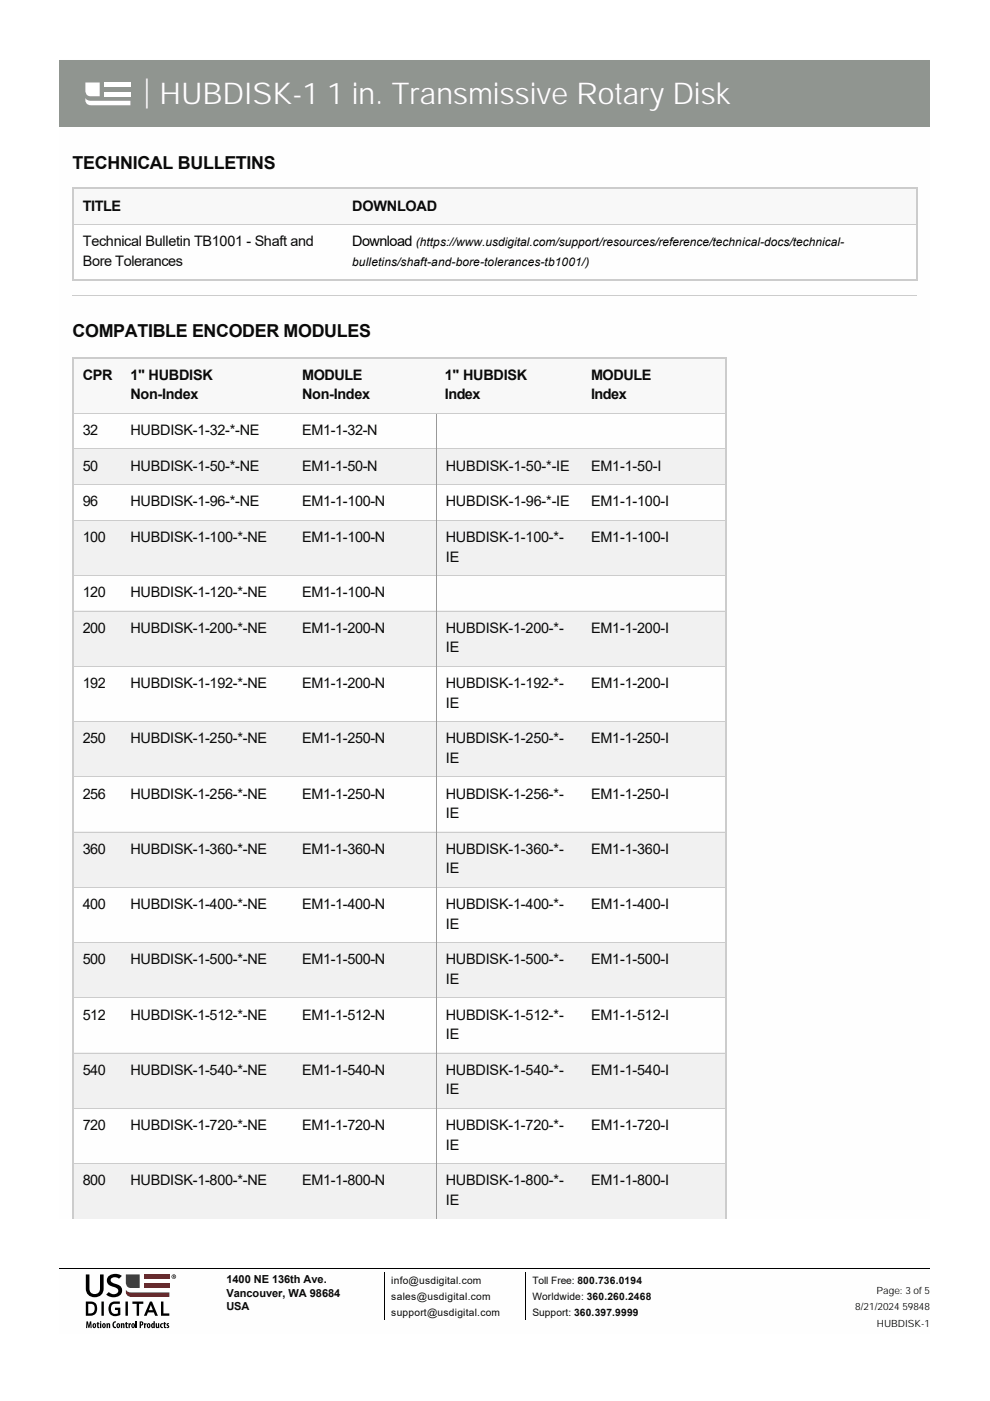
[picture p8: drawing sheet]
<svg xmlns="http://www.w3.org/2000/svg" width="210mm" height="297mm" viewBox="0 0 210 297" stroke-linecap="round" stroke-linejoin="round" font-family="sans-serif">
<defs><g id="words">
<text font-size="6.3" fill="#fff" x="30.3" y="21.4">| HUBDISK-1 1 in. Transmissive Rotary Disk</text>
<g font-size="3.8" fill="#0a0a0a">
<text x="15.4" y="35.8">TECHNICAL BULLETINS</text>
<text x="15.4" y="71.5">COMPATIBLE ENCODER MODULES</text>
</g>
<g font-size="3.1" fill="#0a0a0a">
<text x="17.6" y="44.6">TITLE</text>
<text x="74.7" y="44.6">DOWNLOAD</text>
<text x="17.6" y="52.2">Technical Bulletin TB1001 ­ Shaft and</text>
<text x="17.6" y="56.4">Bore Tolerances</text>
<text x="17.6" y="80.5">CPR</text>
<text x="27.7" y="80.5">1&quot; HUBDISK</text>
<text x="64.1" y="80.5">MODULE</text>
<text x="94.3" y="80.5">1&quot; HUBDISK</text>
<text x="125.3" y="80.5">MODULE</text>
<text x="27.7" y="84.6">Non­Index</text>
<text x="64.1" y="84.6">Non­Index</text>
<text x="94.3" y="84.6">Index</text>
<text x="125.3" y="84.6">Index</text>
<text x="17.6" y="92.2">32</text>
<text x="27.7" y="92.2">HUBDISK­1­32­*­NE</text>
<text x="64.1" y="92.2">EM1­1­32­N</text>
<text x="17.6" y="99.8">50</text>
<text x="27.7" y="99.8">HUBDISK­1­50­*­NE</text>
<text x="64.1" y="99.8">EM1­1­50­N</text>
<text x="94.5" y="99.8">HUBDISK­1­50­*­IE</text>
<text x="125.3" y="99.8">EM1­1­50­I</text>
<text x="17.6" y="107.4">96</text>
<text x="27.7" y="107.4">HUBDISK­1­96­*­NE</text>
<text x="64.1" y="107.4">EM1­1­100­N</text>
<text x="94.5" y="107.4">HUBDISK­1­96­*­IE</text>
<text x="125.3" y="107.4">EM1­1­100­I</text>
<text x="17.6" y="114.9">100</text>
<text x="27.7" y="114.9">HUBDISK­1­100­*­NE</text>
<text x="64.1" y="114.9">EM1­1­100­N</text>
<text x="94.5" y="114.9">HUBDISK­1­100­*­</text>
<text x="94.5" y="119.1">IE</text>
<text x="125.3" y="114.9">EM1­1­100­I</text>
<text x="17.6" y="126.6">120</text>
<text x="27.7" y="126.6">HUBDISK­1­120­*­NE</text>
<text x="64.1" y="126.6">EM1­1­100­N</text>
<text x="17.6" y="134.2">200</text>
<text x="27.7" y="134.2">HUBDISK­1­200­*­NE</text>
<text x="64.1" y="134.2">EM1­1­200­N</text>
<text x="94.5" y="134.2">HUBDISK­1­200­*­</text>
<text x="125.3" y="134.2">EM1­1­200­I</text>
<text x="94.5" y="138.3">IE</text>
<text x="17.6" y="145.9">192</text>
<text x="27.7" y="145.9">HUBDISK­1­192­*­NE</text>
<text x="64.1" y="145.9">EM1­1­200­N</text>
<text x="94.5" y="145.9">HUBDISK­1­192­*­</text>
<text x="125.3" y="145.9">EM1­1­200­I</text>
<text x="94.5" y="150.1">IE</text>
<text x="17.6" y="157.6">250</text>
<text x="27.7" y="157.6">HUBDISK­1­250­*­NE</text>
<text x="64.1" y="157.6">EM1­1­250­N</text>
<text x="94.5" y="157.6">HUBDISK­1­250­*­</text>
<text x="94.5" y="161.8">IE</text>
<text x="125.3" y="157.6">EM1­1­250­I</text>
<text x="17.6" y="169.3">256</text>
<text x="27.7" y="169.3">HUBDISK­1­256­*­NE</text>
<text x="64.1" y="169.3">EM1­1­250­N</text>
<text x="94.5" y="169.3">HUBDISK­1­256­*­</text>
<text x="94.5" y="173.5">IE</text>
<text x="125.3" y="169.3">EM1­1­250­I</text>
<text x="17.6" y="181">360</text>
<text x="27.7" y="181">HUBDISK­1­360­*­NE</text>
<text x="64.1" y="181">EM1­1­360­N</text>
<text x="94.5" y="181">HUBDISK­1­360­*­</text>
<text x="94.5" y="185.2">IE</text>
<text x="125.3" y="181">EM1­1­360­I</text>
<text x="17.6" y="192.8">400</text>
<text x="27.7" y="192.8">HUBDISK­1­400­*­NE</text>
<text x="64.1" y="192.8">EM1­1­400­N</text>
<text x="94.5" y="192.8">HUBDISK­1­400­*­</text>
<text x="94.5" y="196.9">IE</text>
<text x="125.3" y="192.8">EM1­1­400­I</text>
<text x="17.6" y="204.5">500</text>
<text x="27.7" y="204.5">HUBDISK­1­500­*­NE</text>
<text x="64.1" y="204.5">EM1­1­500­N</text>
<text x="94.5" y="204.5">HUBDISK­1­500­*­</text>
<text x="94.5" y="208.6">IE</text>
<text x="125.3" y="204.5">EM1­1­500­I</text>
<text x="17.6" y="216.2">512</text>
<text x="27.7" y="216.2">HUBDISK­1­512­*­NE</text>
<text x="64.1" y="216.2">EM1­1­512­N</text>
<text x="94.5" y="216.2">HUBDISK­1­512­*­</text>
<text x="94.5" y="220.3">IE</text>
<text x="125.3" y="216.2">EM1­1­512­I</text>
<text x="17.6" y="227.9">540</text>
<text x="27.7" y="227.9">HUBDISK­1­540­*­NE</text>
<text x="64.1" y="227.9">EM1­1­540­N</text>
<text x="94.5" y="227.9">HUBDISK­1­540­*­</text>
<text x="125.3" y="227.9">EM1­1­540­I</text>
<text x="94.5" y="232">IE</text>
<text x="17.6" y="239.6">720</text>
<text x="27.7" y="239.6">HUBDISK­1­720­*­NE</text>
<text x="64.1" y="239.6">EM1­1­720­N</text>
<text x="94.5" y="239.6">HUBDISK­1­720­*­</text>
<text x="125.3" y="239.6">EM1­1­720­I</text>
<text x="94.5" y="243.7">IE</text>
<text x="17.6" y="251.3">800</text>
<text x="27.7" y="251.3">HUBDISK­1­800­*­NE</text>
<text x="64.1" y="251.3">EM1­1­800­N</text>
<text x="94.5" y="251.3">HUBDISK­1­800­*­</text>
<text x="125.3" y="251.3">EM1­1­800­I</text>
<text x="94.5" y="255.5">IE</text>
</g>
<text font-size="3.1" x="74.7" y="52.2">Download</text>
<g font-size="2.5">
<text x="88.2" y="52.2">(https://www.usdigital.com/support/resources/reference/technical­docs/technical-</text>
<text x="74.7" y="56.4">bulletins/shaft­and­bore­tolerances­tb1001/)</text>
</g>
<g font-size="2.3" fill="#0a0a0a">
<text x="48" y="272.1">1400 NE 136th Ave.</text>
<text x="48" y="274.9">Vancouver, WA 98684</text>
<text x="48" y="277.8">USA</text>
</g>
<g font-size="2.2" fill="#0a0a0a">
<text x="83" y="272.2">info@usdigital.com</text>
<text x="83" y="275.7">sales@usdigital.com</text>
<text x="112.9" y="272.2">Toll Free: 800.736.0194</text>
<text x="112.9" y="275.7">Worldwide: 360.260.2468</text>
<text x="83" y="279.1">support@usdigital.com</text>
<text x="112.9" y="279.1">Support: 360.397.9999</text>
</g>
<g font-size="2.1">
<text x="185.9" y="274.3">Page: 3 of 5</text>
<text x="181.3" y="277.8">8/21/2024 59848</text>
<text x="185.9" y="281.4">HUBDISK-1</text>
</g>
</g></defs>
<path d="M12.7 26.8h184.5v231.6h-184.5z" fill-rule="evenodd" fill="#fefefe"/>
<path d="M15.4 26.9h179.1" fill="none" stroke="#ccc" stroke-width=".21"/>
<g fill="#f8f8f8">
<path d="M15.6 40h57.3v7.5h-57.3z" fill-rule="evenodd"/>
<path d="M72.9 40h121.4v7.5h-121.4z" fill-rule="evenodd"/>
</g>
<g fill="#fefefe">
<path d="M15.6 47.5h57.3v11.9h-57.3z" fill-rule="evenodd"/>
<path d="M72.9 47.5h121.4v11.9h-121.4z" fill-rule="evenodd"/>
</g>
<path d="M15.4 47.6h179.1M15.4 62.6h179.1" fill="none" stroke="#ccc" stroke-width=".21"/>
<path d="M15.4 40h179.1M15.6 39.8v19.8M194.3 39.8v19.8M15.4 59.4h179.1" fill="none" stroke="#ccc" stroke-width=".36"/>
<g fill="#f8f8f8">
<path d="M15.6 75.8h10.3v11.7h-10.3z" fill-rule="evenodd"/>
<path d="M25.9 75.8h36.3v11.7h-36.3z" fill-rule="evenodd"/>
<path d="M62.2 75.8h30.3v11.7h-30.3z" fill-rule="evenodd"/>
<path d="M92.5 75.8h31v11.7h-31z" fill-rule="evenodd"/>
<path d="M123.5 75.8h30.5v11.7h-30.5z" fill-rule="evenodd"/>
</g>
<g fill="#fefefe">
<path d="M15.6 87.5h10.3v7.6h-10.3z" fill-rule="evenodd"/>
<path d="M25.9 87.5h36.3v7.6h-36.3z" fill-rule="evenodd"/>
<path d="M62.2 87.5h30.3v7.6h-30.3z" fill-rule="evenodd"/>
<path d="M92.5 87.5h31v7.6h-31z" fill-rule="evenodd"/>
<path d="M123.5 87.5h30.5v7.6h-30.5z" fill-rule="evenodd"/>
<path d="M15.6 95.1h10.3v7.6h-10.3z" fill-rule="evenodd"/>
</g>
<path d="M15.6 95.1h10.3v7.6h-10.3z" fill-rule="evenodd" fill="#f1f1f1"/>
<path d="M25.9 95.1h36.3v7.6h-36.3z" fill-rule="evenodd" fill="#fefefe"/>
<path d="M25.9 95.1h36.3v7.6h-36.3z" fill-rule="evenodd" fill="#f1f1f1"/>
<path d="M62.2 95.1h30.3v7.6h-30.3z" fill-rule="evenodd" fill="#fefefe"/>
<path d="M62.2 95.1h30.3v7.6h-30.3z" fill-rule="evenodd" fill="#f1f1f1"/>
<path d="M92.5 95.1h31v7.6h-31z" fill-rule="evenodd" fill="#fefefe"/>
<path d="M92.5 95.1h31v7.6h-31z" fill-rule="evenodd" fill="#f1f1f1"/>
<path d="M123.5 95.1h30.5v7.6h-30.5z" fill-rule="evenodd" fill="#fefefe"/>
<path d="M123.5 95.1h30.5v7.6h-30.5z" fill-rule="evenodd" fill="#f1f1f1"/>
<g fill="#fefefe">
<path d="M15.6 102.7h10.3v7.5h-10.3z" fill-rule="evenodd"/>
<path d="M25.9 102.7h36.3v7.5h-36.3z" fill-rule="evenodd"/>
<path d="M62.2 102.7h30.3v7.5h-30.3z" fill-rule="evenodd"/>
<path d="M92.5 102.7h31v7.5h-31z" fill-rule="evenodd"/>
<path d="M123.5 102.7h30.5v7.5h-30.5z" fill-rule="evenodd"/>
<path d="M15.6 110.2h10.3v11.7h-10.3z" fill-rule="evenodd"/>
</g>
<path d="M15.6 110.2h10.3v11.7h-10.3z" fill-rule="evenodd" fill="#f1f1f1"/>
<path d="M25.9 110.2h36.3v11.7h-36.3z" fill-rule="evenodd" fill="#fefefe"/>
<path d="M25.9 110.2h36.3v11.7h-36.3z" fill-rule="evenodd" fill="#f1f1f1"/>
<path d="M62.2 110.2h30.3v11.7h-30.3z" fill-rule="evenodd" fill="#fefefe"/>
<path d="M62.2 110.2h30.3v11.7h-30.3z" fill-rule="evenodd" fill="#f1f1f1"/>
<path d="M92.5 110.2h31v11.7h-31z" fill-rule="evenodd" fill="#fefefe"/>
<path d="M92.5 110.2h31v11.7h-31z" fill-rule="evenodd" fill="#f1f1f1"/>
<path d="M123.5 110.2h30.5v11.7h-30.5z" fill-rule="evenodd" fill="#fefefe"/>
<path d="M123.5 110.2h30.5v11.7h-30.5z" fill-rule="evenodd" fill="#f1f1f1"/>
<g fill="#fefefe">
<path d="M15.6 121.9h10.3v7.6h-10.3z" fill-rule="evenodd"/>
<path d="M25.9 121.9h36.3v7.6h-36.3z" fill-rule="evenodd"/>
<path d="M62.2 121.9h30.3v7.6h-30.3z" fill-rule="evenodd"/>
<path d="M92.5 121.9h31v7.6h-31z" fill-rule="evenodd"/>
<path d="M123.5 121.9h30.5v7.6h-30.5z" fill-rule="evenodd"/>
<path d="M15.6 129.5h10.3v11.7h-10.3z" fill-rule="evenodd"/>
</g>
<path d="M15.6 129.5h10.3v11.7h-10.3z" fill-rule="evenodd" fill="#f1f1f1"/>
<path d="M25.9 129.5h36.3v11.7h-36.3z" fill-rule="evenodd" fill="#fefefe"/>
<path d="M25.9 129.5h36.3v11.7h-36.3z" fill-rule="evenodd" fill="#f1f1f1"/>
<path d="M62.2 129.5h30.3v11.7h-30.3z" fill-rule="evenodd" fill="#fefefe"/>
<path d="M62.2 129.5h30.3v11.7h-30.3z" fill-rule="evenodd" fill="#f1f1f1"/>
<path d="M92.5 129.5h31v11.7h-31z" fill-rule="evenodd" fill="#fefefe"/>
<path d="M92.5 129.5h31v11.7h-31z" fill-rule="evenodd" fill="#f1f1f1"/>
<path d="M123.5 129.5h30.5v11.7h-30.5z" fill-rule="evenodd" fill="#fefefe"/>
<path d="M123.5 129.5h30.5v11.7h-30.5z" fill-rule="evenodd" fill="#f1f1f1"/>
<g fill="#fefefe">
<path d="M15.6 141.2h10.3v11.7h-10.3z" fill-rule="evenodd"/>
<path d="M25.9 141.2h36.3v11.7h-36.3z" fill-rule="evenodd"/>
<path d="M62.2 141.2h30.3v11.7h-30.3z" fill-rule="evenodd"/>
<path d="M92.5 141.2h31v11.7h-31z" fill-rule="evenodd"/>
<path d="M123.5 141.2h30.5v11.7h-30.5z" fill-rule="evenodd"/>
<path d="M15.6 152.9h10.3v11.7h-10.3z" fill-rule="evenodd"/>
</g>
<path d="M15.6 152.9h10.3v11.7h-10.3z" fill-rule="evenodd" fill="#f1f1f1"/>
<path d="M25.9 152.9h36.3v11.7h-36.3z" fill-rule="evenodd" fill="#fefefe"/>
<path d="M25.9 152.9h36.3v11.7h-36.3z" fill-rule="evenodd" fill="#f1f1f1"/>
<path d="M62.2 152.9h30.3v11.7h-30.3z" fill-rule="evenodd" fill="#fefefe"/>
<path d="M62.2 152.9h30.3v11.7h-30.3z" fill-rule="evenodd" fill="#f1f1f1"/>
<path d="M92.5 152.9h31v11.7h-31z" fill-rule="evenodd" fill="#fefefe"/>
<path d="M92.5 152.9h31v11.7h-31z" fill-rule="evenodd" fill="#f1f1f1"/>
<path d="M123.5 152.9h30.5v11.7h-30.5z" fill-rule="evenodd" fill="#fefefe"/>
<path d="M123.5 152.9h30.5v11.7h-30.5z" fill-rule="evenodd" fill="#f1f1f1"/>
<g fill="#fefefe">
<path d="M15.6 164.6h10.3v11.8h-10.3z" fill-rule="evenodd"/>
<path d="M25.9 164.6h36.3v11.8h-36.3z" fill-rule="evenodd"/>
<path d="M62.2 164.6h30.3v11.8h-30.3z" fill-rule="evenodd"/>
<path d="M92.5 164.6h31v11.8h-31z" fill-rule="evenodd"/>
<path d="M123.5 164.6h30.5v11.8h-30.5z" fill-rule="evenodd"/>
<path d="M15.6 176.4h10.3v11.7h-10.3z" fill-rule="evenodd"/>
</g>
<path d="M15.6 176.4h10.3v11.7h-10.3z" fill-rule="evenodd" fill="#f1f1f1"/>
<path d="M25.9 176.4h36.3v11.7h-36.3z" fill-rule="evenodd" fill="#fefefe"/>
<path d="M25.9 176.4h36.3v11.7h-36.3z" fill-rule="evenodd" fill="#f1f1f1"/>
<path d="M62.2 176.4h30.3v11.7h-30.3z" fill-rule="evenodd" fill="#fefefe"/>
<path d="M62.2 176.4h30.3v11.7h-30.3z" fill-rule="evenodd" fill="#f1f1f1"/>
<path d="M92.5 176.4h31v11.7h-31z" fill-rule="evenodd" fill="#fefefe"/>
<path d="M92.5 176.4h31v11.7h-31z" fill-rule="evenodd" fill="#f1f1f1"/>
<path d="M123.5 176.4h30.5v11.7h-30.5z" fill-rule="evenodd" fill="#fefefe"/>
<path d="M123.5 176.4h30.5v11.7h-30.5z" fill-rule="evenodd" fill="#f1f1f1"/>
<g fill="#fefefe">
<path d="M15.6 188.1h10.3v11.7h-10.3z" fill-rule="evenodd"/>
<path d="M25.9 188.1h36.3v11.7h-36.3z" fill-rule="evenodd"/>
<path d="M62.2 188.1h30.3v11.7h-30.3z" fill-rule="evenodd"/>
<path d="M92.5 188.1h31v11.7h-31z" fill-rule="evenodd"/>
<path d="M123.5 188.1h30.5v11.7h-30.5z" fill-rule="evenodd"/>
<path d="M15.6 199.8h10.3v11.7h-10.3z" fill-rule="evenodd"/>
</g>
<path d="M15.6 199.8h10.3v11.7h-10.3z" fill-rule="evenodd" fill="#f1f1f1"/>
<path d="M25.9 199.8h36.3v11.7h-36.3z" fill-rule="evenodd" fill="#fefefe"/>
<path d="M25.9 199.8h36.3v11.7h-36.3z" fill-rule="evenodd" fill="#f1f1f1"/>
<path d="M62.2 199.8h30.3v11.7h-30.3z" fill-rule="evenodd" fill="#fefefe"/>
<path d="M62.2 199.8h30.3v11.7h-30.3z" fill-rule="evenodd" fill="#f1f1f1"/>
<path d="M92.5 199.8h31v11.7h-31z" fill-rule="evenodd" fill="#fefefe"/>
<path d="M92.5 199.8h31v11.7h-31z" fill-rule="evenodd" fill="#f1f1f1"/>
<path d="M123.5 199.8h30.5v11.7h-30.5z" fill-rule="evenodd" fill="#fefefe"/>
<path d="M123.5 199.8h30.5v11.7h-30.5z" fill-rule="evenodd" fill="#f1f1f1"/>
<g fill="#fefefe">
<path d="M15.6 211.5h10.3v11.7h-10.3z" fill-rule="evenodd"/>
<path d="M25.9 211.5h36.3v11.7h-36.3z" fill-rule="evenodd"/>
<path d="M62.2 211.5h30.3v11.7h-30.3z" fill-rule="evenodd"/>
<path d="M92.5 211.5h31v11.7h-31z" fill-rule="evenodd"/>
<path d="M123.5 211.5h30.5v11.7h-30.5z" fill-rule="evenodd"/>
<path d="M15.6 223.2h10.3v11.7h-10.3z" fill-rule="evenodd"/>
</g>
<path d="M15.6 223.2h10.3v11.7h-10.3z" fill-rule="evenodd" fill="#f1f1f1"/>
<path d="M25.9 223.2h36.3v11.7h-36.3z" fill-rule="evenodd" fill="#fefefe"/>
<path d="M25.9 223.2h36.3v11.7h-36.3z" fill-rule="evenodd" fill="#f1f1f1"/>
<path d="M62.2 223.2h30.3v11.7h-30.3z" fill-rule="evenodd" fill="#fefefe"/>
<path d="M62.2 223.2h30.3v11.7h-30.3z" fill-rule="evenodd" fill="#f1f1f1"/>
<path d="M92.5 223.2h31v11.7h-31z" fill-rule="evenodd" fill="#fefefe"/>
<path d="M92.5 223.2h31v11.7h-31z" fill-rule="evenodd" fill="#f1f1f1"/>
<path d="M123.5 223.2h30.5v11.7h-30.5z" fill-rule="evenodd" fill="#fefefe"/>
<path d="M123.5 223.2h30.5v11.7h-30.5z" fill-rule="evenodd" fill="#f1f1f1"/>
<g fill="#fefefe">
<path d="M15.6 234.9h10.3v11.7h-10.3z" fill-rule="evenodd"/>
<path d="M25.9 234.9h36.3v11.7h-36.3z" fill-rule="evenodd"/>
<path d="M62.2 234.9h30.3v11.7h-30.3z" fill-rule="evenodd"/>
<path d="M92.5 234.9h31v11.7h-31z" fill-rule="evenodd"/>
<path d="M123.5 234.9h30.5v11.7h-30.5z" fill-rule="evenodd"/>
<path d="M15.6 246.6h10.3v11.7h-10.3z" fill-rule="evenodd"/>
</g>
<path d="M15.6 246.6h10.3v11.7h-10.3z" fill-rule="evenodd" fill="#f1f1f1"/>
<path d="M25.9 246.6h36.3v11.7h-36.3z" fill-rule="evenodd" fill="#fefefe"/>
<path d="M25.9 246.6h36.3v11.7h-36.3z" fill-rule="evenodd" fill="#f1f1f1"/>
<path d="M62.2 246.6h30.3v11.7h-30.3z" fill-rule="evenodd" fill="#fefefe"/>
<path d="M62.2 246.6h30.3v11.7h-30.3z" fill-rule="evenodd" fill="#f1f1f1"/>
<path d="M92.5 246.6h31v11.7h-31z" fill-rule="evenodd" fill="#fefefe"/>
<path d="M92.5 246.6h31v11.7h-31z" fill-rule="evenodd" fill="#f1f1f1"/>
<path d="M123.5 246.6h30.5v11.7h-30.5z" fill-rule="evenodd" fill="#fefefe"/>
<path d="M123.5 246.6h30.5v11.7h-30.5z" fill-rule="evenodd" fill="#f1f1f1"/>
<g fill="none" stroke="#ccc" stroke-width=".21">
<path d="M15.4 95.2h138.7M15.4 87.6h138.7M15.4 110.3h138.7M15.4 102.8h138.7M15.4 129.6h138.7M15.4 122h138.7M15.4 153h138.7M15.4 141.3h138.7M15.4 176.4h138.7M15.4 164.7h138.7M15.4 199.9h138.7M15.4 188.2h138.7"/>
<path d="M15.4 211.6h138.7M15.4 235h138.7M15.4 223.3h138.7M15.4 246.7h138.7"/>
</g>
<path d="M92.6 87.5v170.9" fill="none" stroke="#999" stroke-width=".21"/>
<path d="M15.4 75.8h138.7M15.6 75.6v182.8M154 75.6v182.8" fill="none" stroke="#ccc" stroke-width=".36"/>
<path d="M12.7 12.7h184.5v14.2h-184.5z" fill-rule="evenodd" fill="#fefefe"/>
<path d="M12.7 12.7h184.5v14.2h-184.5z" fill-rule="evenodd" fill="#909590"/>
<g fill="#fff">
<path d="M18.1 17.5h3v2.9h-2a1.04 1.04 0 0 1-1-1.1z"/>
<path d="M22.1 19.5h5.6v.9h-5.6z"/>
<path d="M18.1 20.7l.5 .5 .6 .2h8.5v.9h-8.3a1.19 1.19 0 0 1-1.3-1.6z"/>
</g>
<path d="M22.1 17.5h5.6v.9h-5.6z" fill-rule="evenodd" fill="#fff"/>
<path d="M12.7 268.8h184.5v13.9h-184.5z" fill-rule="evenodd" fill="#fefefe"/>
<path d="M12.7 268.9h184.5" fill="none" stroke="#000" stroke-width=".21"/>
<g fill="#000">
<path d="M18.3 280.2h.3l.2 1 .3-1h.2l.1 1.4h-.2v-1l-.3 1h-.1l-.3-1v1h-.3zM20.6 280.4l.3-.1v.2h.2v.2h-.2l.2 .9-.5-.2v-.6h-.1zM22.6 280.5l.6 .1 .2 1h-.3l-.1-.8-.1 .8h-.3zM24 280.3l.5-.1v.2a.47 .47 0 0 0-.4 .5 .47 .47 0 0 0 .5 .4v.3a.7 .7 0 0 1-.8-.4 .7 .7 0 0 1 .2-.9zM25.6 280.5l.7 .1 .1 1h-.3l-.1-.8-.1 .8h-.3zM26.6 280.4l.3-.1v.2h.2v.2h-.2l.2 .9-.4-.2-.1-.6h-.1zM27.2 280.5h.3v.2l.3-.2v.3l-.3 .2v.6h-.3zM28.8 280.1h.2v1.5h-.2zM30.5 280.5h.3v.2l.3-.2v.3l-.3 .2v.6h-.3zM33 280.5h.3l.1 .9 .1-.9h.3v1.1l-.7-.1zM34.1 280.6h.5l-.1 .2a.29 .29 0 0 0-.3 .3 .29 .29 0 0 0 .3 .2v.3h-.1a.54 .54 0 0 1-.5-.4 .54 .54 0 0 1 .2-.6zM34.7 280.4l.3-.1v.2h.2v.2h-.2l.2 .9-.4-.2-.1-.6h-.1z"/>
<path d="M35.5 280.6h.4l-.1 .2h-.2l.2 .3v.3l-.3 .2-.2-.1v-.2h.3l-.3-.4z"/>
<path d="M36.4 270.7a.49 .49 0 0 1 .9 0 .49 .49 0 0 1-.9 0zM36.5 270.7a.38 .38 0 0 0 .7 0 .38 .38 0 0 0-.7 0zM36.7 270.4h.3l-.1 .3 .2 .2-.3-.2-.1 .2zM36.8 270.5v.1h.1z"/>
<path d="M19.8 280.6h.4a.61 .61 0 0 1-.2 1l-.2-.1a.68 .68 0 0 1 0-.9zM20 280.7l-.1 .4 .1 .3 .1-.3z"/>
<path d="M21.2 280.2h.2v.2h-.2zM21.2 280.5h.3v1.1h-.3z"/>
<path d="M21.8 280.6h.4a.61 .61 0 0 1-.2 1l-.2-.1a.68 .68 0 0 1 0-.9zM22 280.7l-.1 .4 .1 .3 .2-.3z"/>
<path d="M24.9 280.6h.4a.61 .61 0 0 1-.2 1l-.2-.1a.68 .68 0 0 1 0-.9zM25.1 280.7l-.1 .4 .1 .3 .1-.3z"/>
<path d="M28 280.6h.4a.61 .61 0 0 1-.2 1l-.2-.1a.68 .68 0 0 1 0-.9zM28.2 280.7l-.1 .4 .1 .3 .1-.3z"/>
<path d="M29.6 280.2a.49 .49 0 0 1 .8 .2 .49 .49 0 0 1-.5 .7v.5h-.3zM29.9 280.4v.4l.2-.2z"/>
<path d="M31.3 280.6h.4a.61 .61 0 0 1-.2 1l-.2-.1a.68 .68 0 0 1 0-.9zM31.5 280.7l-.1 .4 .1 .3 .1-.3z"/>
<path d="M32.5 280.1h.3v1.5h-.3a.5 .5 0 0 1-.5-.5 .5 .5 0 0 1 .5-.5zM32.3 280.9l.1 .5 .1-.5z"/>
</g>
<path d="M26.7 270.2h2.9v2.9h-1.9a1.04 1.04 0 0 1-1-1.1z" fill="#1b326c"/>
<g fill="#9a181d">
<path d="M30.6 272.1h5.3v1h-5.3z"/>
<path d="M30.6 270.2h5.3v.9h-5.3z"/>
<path d="M26.7 273.4l.4 .5 .6 .1h8.2v1h-8a1.16 1.16 0 0 1-1.2-1.6z"/>
</g>
<g fill="#000">
<path d="M21.5 275.9h.5v3.1h-.5zM18.2 270.2h.8v3a1.12 1.12 0 0 0 1.1 1.2 1.12 1.12 0 0 0 1.1-1.2v-3h.8v3a1.89 1.89 0 0 1-1.9 1.8 1.89 1.89 0 0 1-1.9-1.8zM23.3 276.4a2.47 2.47 0 0 1 2.1-.5v.5h-.4a1.09 1.09 0 0 0-1.5 1.1 1.09 1.09 0 0 0 1.5 1v-.8h-.6v-.5h1.1v1.6a1.61 1.61 0 0 1-2.1-.1 1.61 1.61 0 0 1-.2-2.1zM22.9 270.7a2.31 2.31 0 0 1 2.9-.2l-.5 .6a1.17 1.17 0 0 0-1.8 .3 1.05 1.05 0 0 0 1 .8 1.45 1.45 0 0 1 1.4 1.6 1.45 1.45 0 0 1-1.8 1.2 1.58 1.58 0 0 1-1.5-.6l.5-.5a1.14 1.14 0 0 0 2-.2 1.08 1.08 0 0 0-1.1-.9 1.36 1.36 0 0 1-1.2-.7 1.36 1.36 0 0 1 .1-1.4zM26.6 275.9h.5v3.1h-.5zM28.1 275.9h2.3v.5h-.9v2.6h-.5v-2.6h-.9zM34.1 275.9h.5v2.6h1.3v.5h-1.8z"/>
<path d="M18.2 275.9v3.1h1a1.54 1.54 0 0 0 1.4-1.3 1.54 1.54 0 0 0-1-1.7zM18.7 276.4a1.01 1.01 0 0 1 1.3 .6l.1 .3a1.03 1.03 0 0 1-1.4 1.2z"/>
<path d="M31.8 275.9l-1.3 3.1h.6l.3-.7h1.2l.3 .7h.6l-1.3-3zM32 276.7l.4 1.1h-.9z"/>
</g>
<path d="M81.4 269.7v10.1M111.3 269.7v10.1" fill="none" stroke="#000" stroke-width=".21"/>
<use href="#words"/>
</svg>
